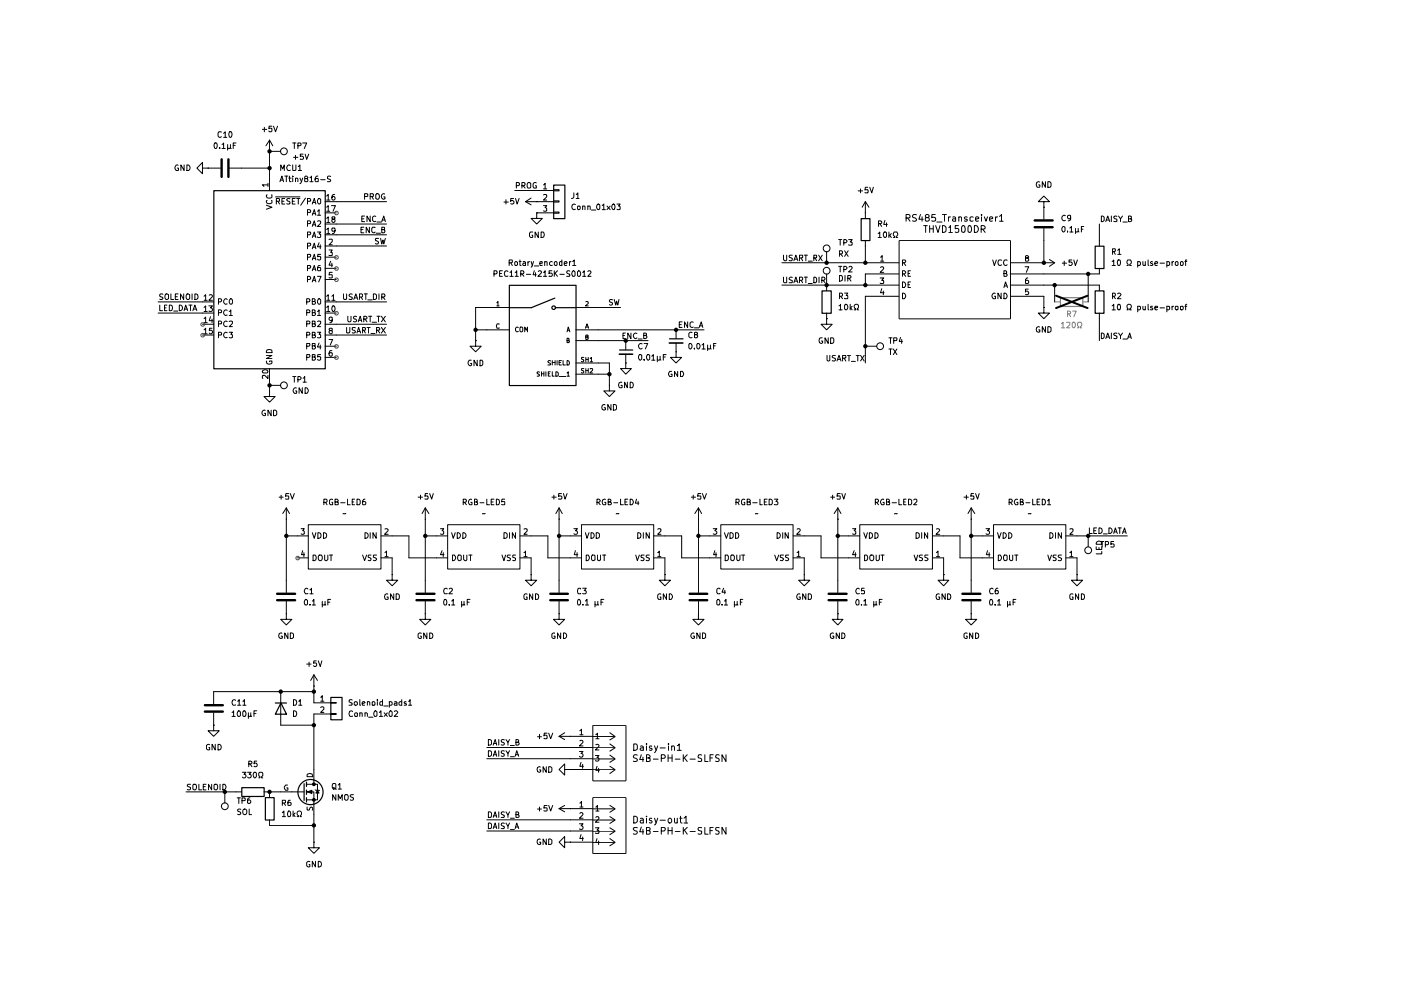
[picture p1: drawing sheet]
<svg xmlns="http://www.w3.org/2000/svg" width="297mm" height="210mm" viewBox="0 0 297 210" stroke-linecap="round" stroke-linejoin="round" font-family="sans-serif">
<g fill="none" stroke="#000" stroke-width=".21">
<path d="M37.8 35.1l-.1-.1a.66 .66 0 0 0-.6 .4 .66 .66 0 0 0 .2 .8l.5-.1v-.5h-.2M39 35v1.2l-.6-1.2v1.2M39.6 35a.66 .66 0 0 1 .7 .4 .66 .66 0 0 1-.3 .8h-.4zM42.9 35.6v-1.1l-1.2 1.1 1.2 1.2v-1.2h1.2M44.1 35.6h.1M44.1 35.6h2.6M45.5 30.4l.1-.1a.59 .59 0 0 1 .5 .4 .59 .59 0 0 1-.1 .6l-.2 .2-.3-.2zM46.6 31.3v.2M46.9 28l-.5-.1-.2 .3 .1 .8 .3 .1 .3-.1M47.1 30.6l.3-.3v1.2M47.1 31.5h.7M47.4 28.3l.4-.4v1.2"/>
<path d="M47.4 29.1h.7M48.3 30.6v1.2M48.6 28l.1-.1a.59 .59 0 0 1 .5 .4 .59 .59 0 0 1-.1 .7l-.2 .1-.3-.1zM48.6 35.6h8.5M48.9 31.3l.1 .2M48.9 30.6v.7l-.2 .2-.4-.2M49.4 30.8h.5M50 30.3h-.6v1.2M55.6 27.4h1M56 27v.9M56.8 39.2h-1.2l.4 .3M56.8 38.9v.6"/>
<path d="M57.1 32.1h.1M57.1 29.7v10.7M57.1 32.1h2.4M57.1 29.7l-.7 1.2M57.1 29.7l.7 1.2M57.7 26.8h-.6l-.1 .5h.7v.5l-.2 .1h-.4l-.1-.1M58 26.8l.4 1.1 .4-1.1M59.4 38.5l.4-1.2 .3 1.2M59.4 38.2h.6M59.5 36.2v-1.2l.4 .8 .4-.8v1.2M60.4 37.3h.6M60.7 37.3v1.2"/>
<path d="M61.2 37.8h.5M61.4 37.3v1.1l.1 .1h.2M61.6 35.1l-.3-.1a.67 .67 0 0 0-.5 .5 .67 .67 0 0 0 .2 .7l.6-.1M62.1 37.3v.2M62.1 35v1.2h.5l.1-.2v-1M62.1 37.8v.7M62.1 30.3h.6M62.2 33.4h1M62.4 30.3v1.2M62.7 37.8h.3l.2 .1v.6M62.7 32.9v.9M62.7 37.8v.7"/>
<path d="M63.2 30.9l.6-.1v-.3l-.1-.2h-.5v1.2M63.2 35.3l.4-.3v1.2M63.2 36.2h.7M63.6 37.8l.3 .7M64.2 37.8l-.4 1.1h-.2M64.2 30.3h.8l-.5 1.2M64.3 32.7h-.6v.5h.6v.4l-.1 .2-.5-.1M64.7 32.7l.3 1.1 .4-1.1M64.8 37.8h-.2v-.3l.4-.2 .3 .4-.7 .3 .1 .5h.4l.2-.1v-.3l-.3-.3M65.7 37.7l.3-.4v1.2M65.7 38.5h.7M67.4 37.3l-.4 .2-.2 .9 .2 .1 .5-.1-.1-.6h-.4l-.2 .2"/>
<path d="M68 38.1h.9M70.1 37.4l-.5-.1-.2 .2v.3l.7 .4-.2 .3h-.5M109.5 39.4l.6-.1v-.5l-.6-.1v1.2M110.7 39.4l.6-.1v-.5l-.6-.1v1.2M110.9 39.4l.4 .5M111.8 38.9l.3-.2 .4 .2v.8l-.1 .2h-.5l-.1-.4zM113.7 38.8l-.3-.1-.4 .3v.6l.2 .3h.5v-.5h-.2M115.2 39.2l.4-.3v1.1M184 39.7h-.5l-.1 .6 .6-.1v.7l-.6-.1M184.4 39.7l.4 1.2 .4-1.2M220.4 38.6l-.1-.1a.66 .66 0 0 0-.6 .5 .66 .66 0 0 0 .3 .7l.5-.1v-.4h-.3M221.7 38.5v1.2l-.7-1.2v1.2"/>
<path d="M222.2 38.5h.3l.3 .4v.6l-.1 .2h-.5zM56.5 43.5l1.2 .4-1.2 .5M56.6 42.5l-.1 .3 .3 .4h.6l.3-.2-.1-.5M56.6 41.3l-.1 .4 .3 .3h.6l.3-.2-.1-.5M58.4 41.7h5.2M58.6 42.7h.6l.1-.5-.7-.1v1.2M58.9 42.7l.4 .6M59.8 42.7h.4M60.4 42.1h-.6v1.2h.6M61.5 42.2l-.5-.1-.2 .2 .2 .4 .5 .1v.4h-.7M62 42.7h.4M62.6 42.1h-.6v1.2h.6"/>
<path d="M62.9 42.1h.7M63.2 42.1v1.2M64.8 42l-1 1.5M65.2 42.7h.6v-.5l-.6-.1v1.2M65.2 45h.6v-.5l-.6-.1v1.2M65.2 47.4h.6v-.5l-.6-.1v1.2M65.2 49.8l.6-.1v-.5h-.6v1.2M65.2 52.2l.6-.1v-.5h-.6v1.1M65.2 54.5l.6-.1v-.5h-.6v1.2M65.2 56.9l.6-.1v-.5h-.6v1.1M65.2 59.3l.6-.1v-.5l-.6-.1v1.2M66.2 43.3l.4-1.2 .4 1.2"/>
<path d="M66.2 45.6l.4-1.2 .4 1.2M66.2 48l.4-1.2 .4 1.2M66.2 50.4l.4-1.2 .4 1.2M66.2 52.7l.4-1.1 .4 1.1M66.2 55.1l.4-1.2 .4 1.2M66.2 57.4l.4-1.1 .4 1.1M66.2 59.8l.4-1.2 .4 1.2M66.3 42.9h.6M66.3 45.3h.6M66.3 47.7h.6M66.3 50h.6M66.3 52.4h.6"/>
<path d="M66.3 54.8h.6M66.3 57.1h.6M66.3 59.4h.6M67.3 44.8l.3-.4v1.2M67.3 46.9h.7v.4l-.7 .7h.7M67.3 49.2h.7l-.4 .4 .4 .1v.5l-.2 .2h-.3l-.2-.2M67.3 58.6h.8l-.5 1.2M67.3 45.6h.7M67.5 42.2l.2-.1 .3 .2v.7l-.4 .3a.7 .7 0 0 1-.1-1.1zM67.6 51.5l-.3 .8h.8M67.9 56.3h-.3l-.3 .4v.5l.2 .2h.4v-.7h-.4l-.2 .2M67.9 51.9v.8"/>
<path d="M68 53.9h-.6l-.1 .5h.7v.5l-.2 .2h-.3l-.2-.2M68.9 42.8h13.1M68.9 45.1h2.4M68.9 47.5h13.1M68.9 49.8h13.1M68.9 52.2h13.1M68.9 54.5h2.4M68.9 56.9h2.4M68.9 59.3h2.4M69.3 41.6l.3-.4v1.2M69.3 43.9l.3-.3v1.2M69.3 46.3l.3-.3v1.2"/>
<path d="M69.3 48.7l.3-.4v1.2M69.3 42.4h.6M69.3 44.8h.6M69.3 47.2h.6M69.3 49.5h.6M69.8 50.8h.6v.4l-.6 .7h.6M69.8 53h.6l-.3 .5 .3 .1v.5h-.6M70.1 55.4l-.3 .8h.7M70.3 43.6h.8l-.5 1.2M70.4 55.8v.8M70.4 57.7h-.6v.6h.6v.5h-.6M70.6 46.5l-.2-.3v-.2h.6v.4l-.6 .1v.2v.2l.2 .3 .4-.3v-.4h-.2"/>
<path d="M71 41.2l-.5 .1-.1 .9a.35 .35 0 0 0 .3 .2 .35 .35 0 0 0 .3-.2v-.3l-.2-.2-.4 .2M71 48.9v.1h-.6v-.1v-.6l.6 .1a.85 .85 0 0 1-.3 1.1h-.3M76.5 48.7h.5M76.7 46.4h.4M77.1 48.2h-.6v1.2h.6M77.3 45.8h-.6v1.2h.6M77.3 41.7h.6l.1-.6h-.7v1.1M78.3 48.2v1.2l-.7-1.2v1.2M78.5 45.8v1.2l-.7-1.2v1.2M78.5 41.7h.6l.1-.6h-.7v1.1M78.8 41.7l.4 .5M79.5 48.3l-.5-.1-.2 .2 .1 .8 .3 .2 .3-.2"/>
<path d="M79.7 45.9a.45 .45 0 0 0-.7 .2v.6a.45 .45 0 0 0 .7 .2M79.7 41.2l.5-.1a.65 .65 0 0 1 .3 .6 .65 .65 0 0 1-.6 .5l-.2-.1zM79.8 49.4h.9M79.9 47.1h1M80.3 50.5h-.6l-.1 .2 .1 .4 .5 .1v.4h-.6M80.7 50.5l.2 1.2 .3-.8 .2 .8 .3-1.2M80.9 48.7h.5l.1-.4-.6-.1v1.2l.6-.1 .1-.4-.2-.2M80.9 47l.5-1.2 .3 1.2M81 46.7h.6M81.5 41.1a.54 .54 0 0 0-.6 .6 .54 .54 0 0 0 .7 .5v-.5h-.2M104.7 58.1l.6-.1v-.5l-.6-.1v1.2M105.9 58h.4"/>
<path d="M106.5 57.4h-.6v1.2h.6M106.8 42.8h1M107.3 42.3v1M107.7 57.6l-.3-.2a.67 .67 0 0 0-.5 .5 .67 .67 0 0 0 .3 .7l.5-.1M107.9 55.7l.7-.1v-.4l-.7-.1v1.2M108.1 57.7l.4-.3v1.2M108.1 58.6h.7M108.3 55.7l.3 .6M108.9 42.1h-.6v.6l.4-.2 .3 .3-.1 .4h-.6M109.1 55.6l.2-.1h.3v.7l-.3 .1-.2-.2zM109.1 40.4h8.2M109.2 57.7h.2l.2-.3v1.2"/>
<path d="M109.2 58.6h.7M109.3 42.1l.3 1.2 .5-1.2M110.1 55.5h.4M110.2 55.1v1.1l.3 .1M110.4 58.1l.6-.1v-.5l-.6-.1v1.2M110.7 58.1l.4 .5M110.9 55.5h.4l.1 .1v.7M111.4 55.8h-.4l-.2 .2 .2 .3 .4-.1M111.4 42.8l1.2 .6M111.4 42.8h5.9M111.6 58.2h.9M111.9 55.5v.8"/>
<path d="M112.3 55.5l-.4 .2M112.6 42l-1.2 .8M112.6 55.5l.3 .8M112.9 49.2h-.5l-.1 .2v.6l.1 .3h.5v-.4h-.1M113.1 55.5l-.3 1.1h-.2M113.3 57.4l-.3 .9h.7M113.3 56.4h.9M113.5 57.8v.8M113.8 45.1v1.2h1.2l-1.2 1.2-1.2-1.2h1.2M113.8 45.1h.1M113.8 42.8h.1M113.8 45.1h3.5"/>
<path d="M114.1 57.6l.5-.2 .2 .3-.8 .9h.8M114.1 49.2v1.2l-.6-1.2v1.2M114.5 55.9l.5-.1v-.3h-.5v.7h.5M114.7 49.2h.4a.66 .66 0 0 1 .3 .7 .66 .66 0 0 1-.7 .5zM115.2 41.3h.7v.4l-.7 .7h.7M115.2 43.6h.7l-.3 .4 .3 .2v.5h-.7M115.2 57.7h.2l.2-.3v1.2M115.2 40h.7M115.2 58.6h.7M115.5 55.6l.2-.1h.3v.8M115.5 55.5v.8M117 57.4h-.6v.6l.5-.1 .2 .2v.3l-.2 .2-.5-.1"/>
<path d="M117.1 55.5h-.3l-.3 .2v.3l.3 .3 .3-.1M117.3 40.2h1.2v.3h-1.2zM117.3 42.6h1.2v.2h-1.2zM117.3 45h1.2v.2h-1.2zM117.5 57.4v1.2M117.6 55.5h.3l.2 .1v.5l-.2 .2-.4-.3zM117.7 57.9l.5 .7M118.2 57.4l-.7 .7M118.7 58.2h.9M119.1 55.5h-.3l-.2 .1v.5l.2 .2 .3-.1M119.1 55.1v1.2M119.6 55.9l.6-.1-.1-.3-.5 .1v.5l.2 .2 .3-.1"/>
<path d="M120.7 55.5v.8M120.8 57.5h-.6v.4l.5 .2 .1 .3-.1 .2h-.6M121.1 55.5l-.4 .2M121.4 57.5l.3-.1 .2 .3v.7l-.1 .2h-.4l-.2-.4zM121.4 55.5l.4-.4v1.2M121.4 56.3h.7M121.7 40.9v.8l-.2 .3-.3 .1M122 43.3h-.2a.6 .6 0 0 0-.6 .6 .6 .6 0 0 0 .6 .5h.2M122.2 41.2l.3-.3v1.2M122.2 42.1h.6M122.5 43.7h.4l.1 .2v.3l-.2 .2-.4-.2zM122.7 57.4a.71 .71 0 0 1 .2 1.2h-.3l-.2-.2v-.7z"/>
<path d="M123.5 57.7l.4-.3v1.2M123.5 43.8l.5-.1v.7M123.5 43.7v.7M123.5 58.6h.7M124.6 57.6l.5-.2 .2 .3-.7 .9h.7M124.6 43.8l.5-.1v.7M124.6 43.7v.7M125.4 44.5h.9M126.7 43.3h.2l.3 .2v.7l-.4 .2a.7 .7 0 0 1-.1-1.1zM127.7 43.6l.3-.3v1.1M127.7 44.4h.7M128.7 43.7l.7 .7"/>
<path d="M129.4 43.7l-.7 .7M129.9 43.3h.1a.71 .71 0 0 1 .1 1.1h-.1a.7 .7 0 0 1-.1-1.1zM130.8 43.3h.7l-.4 .4 .4 .2v.5h-.7M165.8 55.7h24.8M166.1 58.8v1l.2 .1h.5v-1.1M166.1 54.1v.9l.3 .3 .4-.2v-1M168 58.8h-.4l-.3 .2 .1 .3 .6 .2v.4h-.7M168 54.1h-.5l-.2 .2 .2 .3 .5 .2v.3l-.2 .2-.5-.1M168.3 59.9l.4-1.1 .5 1.1M168.3 55.3l.4-1.2 .5 1.2M168.5 59.6h.5M168.5 54.9h.5"/>
<path d="M169.5 59.4h.5l.2-.1v-.4l-.2-.1h-.5v1.1M169.5 54.7l.7-.1v-.4l-.7-.1v1.2M169.8 59.4l.4 .5M169.8 54.7l.4 .6M170.5 58.8h.7M170.5 54.1h.7M170.9 54.1v1.2M170.9 58.8v1.1M171.4 55.4h.8M172.6 58.8h.4l.1 .3v.6l-.1 .2h-.4zM172.6 54.7l.5-.1v-.5h-.5v1.2M172.8 54.7l.3 .6"/>
<path d="M173.6 54.1l.7 1.2M173.7 58.8v1.1M174.2 59.4h.6v-.6h-.6v1.1M174.3 54.1l-.7 1.2M174.5 59.4l.4 .5M175.3 53.3v2.4M175.3 58.1v3.5M177.8 56.5h.7M177.8 50.8h.7M178 58.4h.4a.66 .66 0 0 1 .2 .8 .66 .66 0 0 1-.6 .4zM178 53.8h.6v-.5l-.6-.1v1.2M178.1 50.8v1.2"/>
<path d="M178.1 56.5v1.2M178.2 53.8l.4 .6M178.9 57.1h.4l.3-.4-.3-.2h-.4v1.2M178.9 51.5h.4l.3-.4-.3-.3h-.4v1.2M179.1 53.2l.7 1.2M179.2 58.4v1.2M179.7 59l.6-.1 .1-.3-.1-.2h-.6v1.2M179.8 53.2l-.7 1.2M179.9 50.8h.8l-.4 .5h.3l.1 .2-.1 .5-.7-.1M180 56.6l.4-.1 .3 .3-.8 .9h.8M180 59l.4 .6M181.9 40.5h1"/>
<path d="M182.5 40v.9M183.5 45.1h.1M183.5 42.8v3.5M183.5 51v4.7M183.5 42.8l-.7 1.1M183.5 42.8l.7 1.1M186.2 49.5l.3-.3v1.2M186.2 50.4h.7M186.3 47.4h.5l.1-.2v-.3l-.6-.1v1.2M186.5 47.4l.4 .6M186.6 58.9h.8l-.5 .5h.4l.1 .2-.1 .5-.7-.1M186.7 54.5l.3-.3v1.2"/>
<path d="M186.7 56.7l.4-.1 .3 .3-.8 .8h.8M186.7 55.4h.7M187.5 49.2h.3l.2 .2v.7l-.3 .3a.71 .71 0 0 1-.2-1.2zM187.6 46.7l-.2 .9h.7M188 47.2v.8M188.5 49.2v1.2M188.6 49.9l.4 .5M189 49.5l-.5 .5M189.4 50.4h.3l-.3-.6 .2-.6h.6l.1 .6-.3 .3v.3h.3M190.6 58.1h-7.1v2.4M190.6 51h23.6v16.6h-23.6zM191.3 55.7l.6-.1 .1-.3-.1-.2h-.6v1.2"/>
<path d="M191.3 58.1h.5l.2-.3-.2-.4h-.5v1.2M191.3 59.8a.66 .66 0 0 1 .7 .4 .66 .66 0 0 1-.2 .8h-.5zM191.6 55.7l.4 .6M191.6 58.1l.4 .5M192.1 46.2l.8-.1a.45 .45 0 0 0-.2-.6h-.6v1.4M192.4 46.2l.6 .7M192.5 58h.4M193 57.4h-.5v1.2h.5M193 59.8h-.5v1.2h.5M194.3 45.6l-.6-.1-.2 .3 .1 .3 .5 .1 .2 .3-.1 .3h-.7M195.2 45.5l-.4 1h.9M195.5 46v.9"/>
<path d="M195.8 47.8h.8M196.3 47.8v1.5M196.4 46.1l-.2-.3 .1-.2 .1-.1 .4 .1 .2 .2-.1 .2-.6 .2a.44 .44 0 0 0 .1 .7 .44 .44 0 0 0 .6-.2l-.1-.5-.2-.1M197.1 47.8v1.5M197.1 48.5h.8M197.9 47.8v1.5M198.3 45.5h-.7l-.1 .6h.8v.7h-.8M198.4 47.8l.5 1.5 .4-1.5M198.6 47.1h1.1M199.8 47.8h.4l.4 .4v.7l-.4 .4h-.4zM199.8 45.5h.9M200.2 45.5v1.4"/>
<path d="M201.1 46v.9M201.2 48.3l.3-.5v1.5M201.2 49.3h.7M201.5 46l-.4 .2M202 46.1l.4-.1 .2 .1v.8M202.6 46.3l-.7 .3 .2 .3 .5-.1M203.2 47.8h-.7v.7l.5-.1 .3 .3-.1 .5h-.7M203.3 46.1l.2-.1 .4 .1v.8M203.3 46v.9M204 48l.2-.2a.9 .9 0 0 1 .3 1.4l-.3 .1-.3-.3zM205.1 46.1l-.4-.1-.2 .1 .1 .3 .5 .1v.3h-.6M205.5 47.8a.76 .76 0 0 1 .5 .8 .76 .76 0 0 1-.5 .7l-.3-.3v-.8z"/>
<path d="M206.3 46.1l-.4-.1-.2 .1v.7h.6M206.6 47.8a.73 .73 0 0 1 .8 .8 .73 .73 0 0 1-.8 .7zM206.8 46.5l.7-.2-.2-.3h-.3l-.2 .1v.6l.2 .2 .4-.1M208 48.6l.8-.1v-.5l-.3-.2h-.5v1.5M208.1 45.5v.1M208.1 46v.9M208.4 48.6l.5 .7M208.7 46l.3 .9 .4-.9M209.8 46.5l.7-.2-.2-.3h-.3l-.2 .1v.6l.2 .2 .4-.1M210.5 55.1l.3 1.2 .4-1.2M211.1 46v.9M211.5 46l-.4 .2"/>
<path d="M211.9 45.9l.4-.4v1.4M211.9 46.9h.8M212.3 55.2l-.5-.1a.67 .67 0 0 0-.2 .7 .67 .67 0 0 0 .5 .5l.2-.2M212.9 58l.5-.1v-.4l-.5-.1v1.2h.5l.1-.3-.3-.3M213.5 55.2l-.5-.1a.67 .67 0 0 0-.2 .7 .67 .67 0 0 0 .5 .5l.2-.2M214.2 55.7h9.4M217.3 56.6h.8l-.5 1.1M217.6 54.7l-.2-.1 .2-.4h.2l.3 .2-.2 .3h-.3l-.2 .2 .1 .5h.4l.2-.2v-.3l-.3-.2M217.9 58.9l-.3 .1-.2 .3v.7l.5 .1 .2-.2v-.3l-.2-.2h-.4l-.1 .2M221.3 42.8h1.2l-1.2-1.2-1.2 1.2h1.2v1.1M221.3 43.9h.1M221.3 55.7h.1"/>
<path d="M221.3 43.9v2.6M221.3 48.4v7.3M222.5 55l1.1 .7M223.6 55.7l-1.1 .8M225.2 55.8h.9M225.3 48.1l.3-.1 .2 .3v.6l-.2 .3-.3-.1-.2-.3zM225.6 55.4v.9M225.9 45.7a.55 .55 0 0 0-.8 .5 .55 .55 0 0 0 .8 .5M226.3 49v.2M226.8 48.3l.4-.3v1.2M226.8 49.2h.7M227 46.1l-.2 .3h-.2l-.3-.3 .1-.4h.6v.9l-.5 .2"/>
<path d="M227.2 55.1h-.5v.5h.5l.1 .4-.2 .3-.4-.2M227.7 55.1l.3 1.2 .4-1.2M228 48.4v1.1M228.6 48.4v.6l-.2 .2-.4-.2M228.6 49l.2 .2M229.3 48.6h.3M229.8 48h-.5v1.2M230.7 58.1v5.9M233.1 47.5v4.7M233.1 56.9v1.2h-18.9M233.5 45.8l.6 .3v.6l-.3 .3h-.3zM234.4 47l.5-1.2 .4 1.2"/>
<path d="M234.6 46.7h.5M235.6 45.8v1.2M235.8 55.5l.3-.4v1.2M235.8 56.3h.7M235.9 53.3h.6l-.1-.6h-.5v1.2M236.1 53.3l.4 .6M236.8 45.9l-.4-.1-.3 .3 .3 .3 .4 .2v.3h-.7M237 55.2l.1-.1a.59 .59 0 0 1 .5 .4 .59 .59 0 0 1-.1 .6l-.2 .2-.3-.2zM237 53.1l.3-.4v1.2M237 53.9h.7M237.2 45.8l.4 .6 .4-.6M237.6 46.4v.6"/>
<path d="M238.1 47.1h.9M238.9 56.3h.3l-.3-.6 .2-.6h.6l.2 .6-.4 .3v.3h.4M239.3 46.4h.4l.2-.2v-.3l-.2-.1h-.4v1.2l.6-.1v-.3l-.2-.2M241.2 55.5h.4l.2 .2-.1 .5h-.5M241.2 55.5v1.1M242.3 55.5v.6l.2 .2 .3-.2M242.8 55.5v.8M243.4 55.1v1.1l.2 .1M244.3 55.5h-.2l-.2 .2 .5 .4-.1 .2-.4-.1M244.9 55.9l.5-.1-.1-.3-.4 .1v.5l.1 .2 .4-.1M246 55.8h.9M247.4 55.5h.3l.3 .2-.1 .5h-.5"/>
<path d="M247.4 55.5v1.1M248.5 55.5v.8M248.8 55.5l-.3 .2M249.3 55.5h.3l.2 .1v.5l-.2 .2-.4-.3zM250.3 55.6l.1-.1h.4v.7l-.4 .1-.1-.2zM251.2 55.5h.4M251.6 55.1h-.2v1.2M33.5 64h11.8M33.5 66.4h11.8M33.9 64.7v1.2h.6M34.5 62.4l-.5-.1-.1 .2v.3l.6 .4-.2 .3-.4-.1M34.9 65.3h.3"/>
<path d="M35.2 62.3l.5 .2v.8l-.5 .2a.78 .78 0 0 1 0-1.2zM35.4 64.7h-.5v1.2h.5M35.9 64.7a.6 .6 0 0 1 .7 .6 .6 .6 0 0 1-.7 .6zM36.2 62.3v1.2h.6M36.8 66h.9M37.2 62.9h.4M37.8 62.3h-.6v1.2h.6M38 64.7a.6 .6 0 0 1 .7 .6 .6 .6 0 0 1-.7 .6zM38.9 62.3v1.2l-.6-1.2v1.2M39 65.9l.4-1.2 .4 1.2M39.1 65.5h.6M39.7 62.3l.5 .2v.8l-.5 .2a.78 .78 0 0 1 0-1.2z"/>
<path d="M40 64.7h.7M40.4 64.7v1.2M40.7 62.3v1.2M40.9 65.9l.4-1.2 .4 1.2M41.1 65.5h.5M41.3 62.3l.6 .2 .1 .3-.1 .5-.3 .2h-.3zM42.9 68.7h2.4M42.9 71h2.4M43.3 62.8l.3-.3v1.2M43.3 65.2l.3-.3v1.1M43.3 67.6l.3-.4v1.2M43.3 69.9l.3-.3v1.2"/>
<path d="M43.3 63.7h.6M43.3 66h.6M43.3 68.4h.6M43.3 70.8h.6M44.3 64.9h.7l-.4 .4 .4 .1v.6h-.7M44.4 62.6l.4-.1 .2 .3-.7 .9h.7M44.6 67.1l-.2 .9h.7M45 69.6h-.6v.5h.6v.6l-.5 .1-.1-.2M45 67.6v.8M46.3 64l.6-.1v-.5l-.6-.1v1.2M46.3 66.3h.6v-.5l-.6-.1v1.2M46.3 68.7h.6v-.5l-.6-.1v1.2"/>
<path d="M46.3 71h.6v-.5l-.6-.1v1.2M48.2 63.5l-.4-.2-.4 .5 .3 .6h.5M48.2 65.8a.55 .55 0 0 0-.8 .5 .55 .55 0 0 0 .8 .5M48.2 68.2a.55 .55 0 0 0-.8 .5 .55 .55 0 0 0 .8 .5M48.2 70.5a.55 .55 0 0 0-.8 .5 .55 .55 0 0 0 .8 .5M48.6 66l.3-.3v1.2M48.6 68.2h.7v.4l-.7 .7h.7M48.6 70.4h.7l-.4 .5 .4 .1v.5h-.7M48.6 66.9h.7M48.8 63.4l.2-.1 .3 .3v.7l-.4 .2a.74 .74 0 0 1-.1-1.1zM55.7 78.6a.66 .66 0 0 1 1.1 .2l-.2 .3h-.7l-.3-.3zM56.5 75.4h1.2l-1.2 .6h1.2"/>
<path d="M56.6 76.5l-.1 .2a.67 .67 0 0 0 .5 .5 .67 .67 0 0 0 .7-.2v-.5h-.6v.2M56.6 74.2h.9l.2 .1v.5h-1.2zM56.8 79.6v.7l-.7-.7h-.4v.7M57.1 78.1v4.8M62.1 79.8h.6M62.4 79.8v1.2M65 64l.6-.1v-.5l-.6-.1v1.2M65 66.3h.6v-.5l-.6-.1v1.2M65 68.7h.6v-.5l-.6-.1v1.2M65 71h.6v-.5l-.6-.1v1.2M65 73.4l.6-.1v-.5h-.6v1.2M65 75.8l.6-.1v-.5h-.6v1.2"/>
<path d="M66.2 63.9l.6-.1v-.3l-.2-.2h-.4v1.2l.6-.1 .1-.3-.3-.2M66.2 66.3h.4l.2-.2v-.3l-.2-.1h-.4v1.2l.6-.1 .1-.3-.3-.2M66.2 68.7h.4l.2-.2v-.3l-.2-.1h-.4v1.2l.6-.1 .1-.4-.3-.1M66.2 71h.4l.2-.1v-.4l-.2-.1h-.4v1.2l.6-.1 .1-.3-.3-.2M66.2 73.3h.5l.1-.4-.6-.1v1.2l.6-.1 .1-.3-.3-.3M66.2 75.7h.5l.1-.4-.6-.1v1.2l.6-.1 .1-.4-.3-.2M67.3 66l.3-.3v1.2M67.3 68.2h.7v.4l-.7 .7h.7M67.3 70.4h.7l-.4 .5 .4 .1v.5h-.7M67.3 66.9h.7M67.5 63.4l.2-.1 .3 .3v.7l-.4 .2a.74 .74 0 0 1-.1-1.1zM67.6 72.7l-.3 .9h.8"/>
<path d="M67.9 73.2v.8M68 75.2h-.6l-.1 .5h.7v.5l-.2 .2h-.3l-.2-.2M68.9 73.4h2.4M68.9 64h13.1M68.9 66.4h2.4M68.9 68.7h13.1M68.9 71h13.1M68.9 75.8h2.4M69.3 62.8l.3-.3v1.2M69.3 65.2l.3-.3v1.1M69.3 63.7h.6M69.3 66h.6"/>
<path d="M69.8 72h.7l-.5 1.2M70 70.1l-.2-.3 .1-.2h.5v.3l-.6 .4v.2l.2 .3 .4-.2v-.4l-.1-.1M70.4 62.8l.3-.3v1.2M70.4 74.3l-.5 .1a.82 .82 0 0 0 .1 1.1l.4-.1v-.6h-.4l-.2 .2M70.4 63.7h.6M70.4 64.9h.4a.78 .78 0 0 1 0 1.1h-.4zM70.4 67.7l-.1 .3h-.3l-.2-.3v-.4h.6v.9l-.5 .2M72.8 62.3v.9l.3 .3 .4-.1v-1.1M73.5 69.4v1.1l.2 .1h.2l.3-.2v-1M73.7 67.1v.9a.35 .35 0 0 0 .4 .3 .35 .35 0 0 0 .3-.3v-.9M74.7 62.4l-.4-.1-.3 .3 .1 .2 .6 .3v.3h-.7M75 63.5l.4-1.2 .5 1.2"/>
<path d="M75.2 63.2h.5M75.4 69.5h-.7v.3l.7 .5-.3 .3-.4-.1M75.6 67.1h-.4l-.3 .2 .1 .3 .5 .1v.5h-.6M75.7 70.6l.3-1.2 .5 1.2M75.8 70.3h.6M75.9 68.2l.5-1.1 .3 1.1M76 67.9h.6M76.2 63h.5l.2-.2v-.3l-.2-.2h-.5v1.2M76.5 63l.4 .5M76.9 70h.5l.1-.5-.6-.1v1.2M77.1 67.6h.5l.2-.1-.1-.4h-.6v1.1M77.1 70l.4 .6"/>
<path d="M77.2 62.3h.7M77.4 67.6l.4 .6M77.6 62.3v1.2M77.8 69.4h.7M78 63.6h.9M78.1 69.4v1.2M78.1 67.1h.7M78.5 67.1v1.1M78.7 70.7h.8M78.9 68.3h.9M79.2 62.3l.5 .1 .1 .3v.5l-.3 .3h-.3zM79.8 70h.5l.2-.2-.1-.3-.6-.1v1.2"/>
<path d="M79.9 67.1h.7M80.1 70l.4 .6M80.3 67.1v1.1M80.3 62.3v1.2M80.9 69.4l.8 1.2M80.9 67.1l.8 1.1M80.9 63l.6-.1v-.5l-.6-.1v1.2M81.2 63l.4 .5M81.7 69.4l-.8 1.2M81.7 67.1l-.8 1.1M99.9 76.4h-.4a.67 .67 0 0 0-.3 .6 .67 .67 0 0 0 .5 .6l.3-.2v-.4h-.3M100.8 72.2v1.2h1.2l-1.2 1.2-1.1-1.2h1.1"/>
<path d="M100.8 72.2h.1M100.8 69.9h7.1M101.2 76.4v1.2l-.7-1.2v1.2M101.8 76.4h.4l.2 .2v.6l-.4 .4h-.2zM105.3 64.2l.3-.3v1M105.3 64.9h.5M105.8 68.7h-.4l-.2 .4 .2 .5 .4-.1M107.9 65.2h-7.1v7M109.9 69.4l-.3-.1-.3 .3v.5l.3 .3 .3-.1M110.2 69.5l.2-.2 .4 .2v.7l-.1 .2-.5-.2zM111.3 70.4v-1.1l.3 .7 .2-.7v1.1M114.4 78.9h-.5l.1 .3a.34 .34 0 0 1 .3 .2 .34 .34 0 0 1 0 .4h-.4"/>
<path d="M114.8 78.8v1M114.8 79.2h.5M115.3 78.8v1M115.7 78.8v1M116.2 79.2h.3M116.7 78.8h-.5v1h.5M116.8 76.5h-.5l-.1 .1v.3l.6 .2-.1 .3h-.5M117.1 78.8v1h.4M117.1 76.5v.9M117.1 76.9h.6M117.7 76.5v.9M117.9 78.8h.2l.3 .3v.5l-.2 .2h-.3z"/>
<path d="M118.1 76.5v.9M118.5 76.9h.4M118.5 79.8h1.5M119 76.5h-.5v.9h.5M119.4 76.5v.9h.5M120.2 70.4l.3-1.1 .3 1.1M120.2 72.2l.4-.1v-.3l-.1-.1h-.3v.9h.4l.1-.2-.2-.2M120.2 76.5a.54 .54 0 0 1 .5 .3 .54 .54 0 0 1-.1 .6h-.4zM120.2 79.1l.3-.3v1M120.2 79.8h.5M120.3 70h.4M122.1 65.2h9.5"/>
<path d="M122.1 69.9h27.2M122.1 72.2h15.3M122.1 77h7.1v4.7M122.1 79.3h7.1M123.8 75.8l-.5 .1v.2l.3 .1 .2 .3-.2 .2-.3-.1M123.8 78.1l-.5 .1v.3l.3 .1 .2 .2-.2 .3-.3-.1M124.1 69.6l.4-.9 .3 .9M124.2 64h.5v.3l-.6 .6h.6M124.2 71.5h.4v-.5h-.4v1l.5-.1v-.4h-.2M124.2 69.3h.5M124.2 75.8v.9M124.2 78.1v1"/>
<path d="M124.2 76.2h.5M124.2 78.6h.5M124.7 75.8v.9M124.7 78.1v1M125.1 76l.3-.2v.9M125.1 78.2l.5-.1v.4l-.5 .6h.5M125.1 76.7h.5M129.9 63.6h-.6v.4l.5 .2 .1 .2-.3 .3-.4-.1M130.2 63.5l.4 1.2 .1-.9 .3 .9 .2-1.2M132.1 71.1h.3M132.6 70.6h-.5v1.2h.5M132.7 77v1.1h1.2l-1.2 1.2-1.1-1.2h1.1"/>
<path d="M132.7 77h.1M132.7 72.2v2M132.7 75.1v1.9M133.8 70.6v1.2l-.7-1.2v1.2M135 70.7h-.5l-.2 .4 .2 .6 .3 .1 .2-.2M135.3 71.9h.8M135.6 75.2h.3l.2 .2v.7l-.3 .3a.71 .71 0 0 1-.2-1.2zM136.1 72.9h-.5l-.2 .4 .2 .6 .3 .1 .2-.2M136.5 71.1h.5l.1-.3-.6-.2v1.2h.4l.3-.4-.4-.3M136.6 76.2v.2M136.6 72.8h.7l-.5 1.2M137.2 75.2h.4l.2 .2v.7l-.3 .3a.71 .71 0 0 1-.3-1.2z"/>
<path d="M138.2 75.5l.3-.3v1.2M138.2 76.4h.7M139.4 75.5v1.2M140 75.5v.7l-.2 .2-.4-.2M140 76.2l.1 .2M140.6 75.7h.5M141.2 75.2h-.6v1.2M142.4 78.7h-.4l-.2 .3-.1 .3 .3 .5h.5v-.5h-.3M143.3 74.6v1.2h1.2l-1.2 1.2-1.1-1.2h1.1M143.3 74.6h.1M143.3 69.9v1.9M143.3 72.7v1.9"/>
<path d="M143.7 78.7v1.1l-.7-1.1v1.1M144 68.8h.4M144.3 78.7h.4l.2 .3v.3l-.2 .5h-.4zM144.6 68.2h-.6v1.2h.6M145.8 68.2v1.2l-.7-1.2v1.2M146.1 72.9l.2-.1a.62 .62 0 0 1 .4 .6 .62 .62 0 0 1-.4 .6l-.3-.3zM146.7 70.5a.45 .45 0 0 0-.7 .2v.7a.45 .45 0 0 0 .7 .1M147 68.3a.45 .45 0 0 0-.7 .2v.7a.45 .45 0 0 0 .7 .1M147.2 73.8v.2M147.2 69.5h1M147.4 71l-.2-.1v-.4h.6v.4l-.6 .1v.5l.2 .1h.3l.2-.2-.2-.4M147.8 72.9l.2-.1a.62 .62 0 0 1 .4 .6 .62 .62 0 0 1-.4 .6l-.3-.3z"/>
<path d="M148.3 69.4l.4-1.2 .3 1.2M148.3 69.1h.6M148.8 73.2l.4-.4v1.2M148.8 74h.7M150 73.2v1.1M150.6 73.8l.2 .2M150.6 73.2v.6l-.1 .2-.5-.2M151.3 73.3h.3M151.8 72.8h-.5v1.2M165.8 60.5h24.8M171.4 60.1h.8M174.3 71.6h-.4a.67 .67 0 0 0-.2 .7 .67 .67 0 0 0 .5 .5l.2-.2v-.3h-.2"/>
<path d="M175.3 67.6v1.1h1.1l-1.1 1.2-1.2-1.2h1.2M175.3 67.6h.1M175.3 66.4v1.2M175.3 75.4v1l.2 .1 .4-.1v-1M175.6 71.6v1.2l-.7-1.2v1.2M176.1 71.6h.5l.2 .3v.6l-.4 .3h-.3zM177.1 75.4h-.5l-.2 .1 .2 .4 .5 .1v.4l-.1 .1h-.6M177.5 76.5l.4-1.1 .4 1.1M177.6 76.2h.5M177.9 64.9l.3-.4v1.2M177.9 65.7h.7M178 62.8l.6-.1v-.5l-.6-.1v1.2"/>
<path d="M178.2 62.8l.4 .5M178.6 75.9h.7v-.5h-.7v1.1M179 75.9l.3 .6M179.1 62.1h.6l-.3 .6h.3v.5h-.6M179.2 64.6l.2-.1a.64 .64 0 0 1 .4 .6 .64 .64 0 0 1-.5 .6l-.2-.3zM179.7 75.4h.6M180 75.4v1.1M180.3 64.5v1.2M180.3 65.3l.4 .4M180.5 76.6h.9M180.7 64.9l-.4 .5M181.1 65.7h.3v-.3h-.1l-.2-.3a.48 .48 0 0 1 .5-.6 .48 .48 0 0 1 .4 .6l-.2 .3v.3h.2"/>
<path d="M181.5 75.4h.7M181.9 75.4v1.1M182.5 75.4l.7 1.1M183.2 75.4l-.7 1.1M183.5 73.4h2.3M186.9 61.2l-.2 .9h.8M187.3 61.7v.8M188.5 74h.6M188.5 71.6h.6M188.8 71.6v1.2M188.8 74v1.2M189.4 74l.8 1.2"/>
<path d="M189.5 72.2l.7-.1v-.4l-.7-.1v1.2M190.2 74l-.8 1.2M190.6 62.8h-7.1v14.2M190.9 71.5l-.2 .9h.6M191.2 72v.8M191.3 62.1a.66 .66 0 0 1 .7 .5 .66 .66 0 0 1-.2 .7h-.5zM192.5 60.4h.4M211 62.2l-.1-.1a.66 .66 0 0 0-.6 .5 .66 .66 0 0 0 .3 .7l.5-.1v-.4h-.3M212.3 62.1v1.2l-.7-1.2v1.2M212.9 61l.3-1.2 .4 1.2M212.9 62.1a.66 .66 0 0 1 .6 .5 .66 .66 0 0 1-.2 .7h-.4zM212.9 60.6h.6"/>
<path d="M214.2 60.5h18.9v1.1M214.2 62.8h7.1v2.4M218 61.3h-.6v.6l.4-.2 .3 .3-.1 .4h-.6M220.4 69.3h-.3a.61 .61 0 0 0-.4 .6 .61 .61 0 0 0 .5 .5h.3v-.5h-.3M221.3 65.2v1.2h1.2l-1.2 1.2-1.2-1.2h1.2M221.3 65.2h.1M221.7 69.3v1.1l-.7-1.1v1.1M222.2 69.3h.3l.3 .2v.7l-.3 .2h-.3zM223.6 60.5v3.5M233.1 66.4v5.8M233.5 70.6l.6 .3v.6l-.3 .3h-.3zM234.4 71.8l.5-1.2 .4 1.2"/>
<path d="M234.6 71.5h.5M235.6 70.6v1.2M235.8 64.9l.3-.4v1.2M235.8 65.7h.7M235.9 62.8h.4l.2-.1v-.4l-.2-.2h-.4v1.2M236.1 62.8l.4 .5M236.8 70.7l-.4-.1-.3 .2 .2 .3 .5 .2v.3l-.2 .2-.5-.1M237 64.6l.3-.1a.78 .78 0 0 1 0 1.2l-.3-.1zM237 62.3l.4-.2 .3 .4-.8 .8h.8M237.2 70.6l.4 .6 .4-.6M237.6 71.2v.6M238.1 71.9h.9"/>
<path d="M238.9 65.7h.3l-.3-.6a.48 .48 0 0 1 .5-.6 .48 .48 0 0 1 .5 .6l-.2 .3h-.2v.3h.4M239.1 71.8l.4-1.2 .4 1.2M239.2 71.5h.6M241.2 65.6a.36 .36 0 0 0 .6-.2l-.1-.5h-.5v1.2M242.3 64.9v.6l.2 .2 .3-.1M242.8 64.9v.8M243.4 64.5v1.1l.2 .1M244.3 64.9h-.3l-.1 .2 .5 .4-.1 .2-.4-.1M244.9 65.3l.5-.1v-.3h-.5v.2v.4l.1 .2 .4-.1M246 65.3h.9M247.4 65.6a.36 .36 0 0 0 .6-.2l-.1-.5h-.5v1.2M248.5 64.9v.8"/>
<path d="M248.8 64.9h-.2l-.1 .2M249.3 64.9l.5 .1v.6h-.5zM250.3 65l.5-.1v.7h-.5zM251.2 64.9h.4M251.6 64.5l-.2 .1v1.1M56.2 87a.54 .54 0 0 0-.7 .6 .54 .54 0 0 0 .8 .5v-.5h-.3M57.1 82.9v1.2h1.2l-1.2 1.2-1.1-1.2h1.1M57.1 82.9h.1M57.1 81.7h2.4M57.5 87v1.1l-.7-1.1v1.1M58 87h.3l.4 .2v.7l-.4 .2h-.3zM62.8 82.3l-.1-.1a.66 .66 0 0 0-.5 .5 .66 .66 0 0 0 .2 .7l.5-.1v-.4h-.2"/>
<path d="M63.2 80.5h.4l.2-.4-.2-.3h-.4v1.2M64.1 82.2v1.2l-.7-1.2v1.2M64.3 80.2l.3-.4v1.2M64.3 81h.6M64.7 82.2a.66 .66 0 0 1 .6 .4 .66 .66 0 0 1-.2 .8h-.4zM128.3 85.9l-.3-.1a.61 .61 0 0 0-.4 .6 .61 .61 0 0 0 .5 .6l.3-.1v-.5h-.3M129.2 81.7v1.2h1.2l-1.2 1.2-1.2-1.2h1.2M129.2 81.7h.1M129.5 85.8v1.2l-.6-1.2v1.2M130 85.8l.6 .1 .1 .2v.6l-.3 .3h-.4zM131.8 81.1l-.1-.1a.66 .66 0 0 0-.5 .5 .66 .66 0 0 0 .2 .7l.5-.1v-.4h-.2M133 81v1.2l-.6-1.2v1.2"/>
<path d="M133.6 81a.66 .66 0 0 1 .7 .5 .66 .66 0 0 1-.3 .7h-.4zM59.2 105.4h.8M59.6 105v.8M60.7 110.1h.1M60.7 113.6h4.7M60.7 107.7l-.8 1.2M60.7 107.7l.7 1.2M60.7 107.7v17.9M61.2 104.6h-.6l-.1 .6h.6l.1 .5h-.7M61.6 104.6l.4 1.2 .4-1.2M63.1 118.3h2.3M63.8 112.1h.7l-.3 .4 .3 .2v.5h-.7"/>
<path d="M64.2 116.8l-.3 .8h.7M64.4 117.2v.8M65.4 111.3h15.4v9.3h-15.4zM66.2 112.9l.4 1.2 .4-1.2M66.4 117.7h.4a.66 .66 0 0 1 .2 .7 .66 .66 0 0 1-.6 .5zM67.4 112.9l.6 .2 .1 .4-.1 .5-.4 .1h-.2zM67.6 117.7h.6a.77 .77 0 0 1-.2 1.2l-.4-.1a.87 .87 0 0 1 0-1.1zM68.6 112.9l.6 .2 .1 .4-.1 .5-.4 .1h-.2zM68.7 106.5h.5l.1-.2v-.3l-.1-.2h-.5v1.2M68.8 117.7v1l.2 .2h.3l.2-.3v-.9M69 106.5l.3 .5M69.8 117.7h.7"/>
<path d="M70.2 117.7v1.2M70.5 105.9l-.3-.1-.4 .4v.6l.2 .2h.5v-.5h-.1M71 106.4l.6-.1 .1-.2-.2-.3h-.5v1.2h.6l.1-.5-.2-.1M72.2 106.6h1M73.3 108.9l-.6 .1M73.7 105.8v1.2h.6M74.7 106.4h.3M75.2 105.8h-.5v1.2h.5M75.7 105.8h.3l.4 .4v.6l-.2 .2h-.5zM76.9 117.7l.4 1.2 .4-1.2M77.4 112.9a.6 .6 0 0 1 .7 .6 .6 .6 0 0 1-.7 .6zM77.4 105.8l-.4 .1-.1 .3v.7l.5 .1 .2-.2v-.3l-.2-.2h-.4l-.1 .2"/>
<path d="M78.5 112.9v1.2M78.7 117.7l-.6 .1v.3l.6 .3v.3l-.2 .2-.4-.1M79.8 112.9v1.2l-.7-1.2v1.2M79.8 117.7l-.6 .1v.3l.6 .4-.2 .4-.4-.1M80.8 113.6h5.9v4.7h8.2M80.8 118.3h2.3v3.5M81.6 112.2l.4-.1 .3 .3-.8 .9h.8M81.6 117.2l.4-.4v1.2M81.6 118h.7M88.6 105.4h1M89.2 105v.8M90.2 110.1h.1"/>
<path d="M90.2 113.6h4.7M90.2 107.7l-.7 1.2M90.2 107.7l.7 1.2M90.2 107.7v17.9M90.7 104.6h-.5l-.1 .6h.6v.6l-.6-.1M91.1 104.6l.4 1.2 .4-1.2M93.4 112.1h.7l-.4 .4 .4 .2v.5h-.7M93.7 116.8l-.3 .8h.7M94 117.2v.8M94.9 111.3h15.3v9.3h-15.3zM95.8 112.9l.3 1.2 .4-1.2M95.9 117.7h.5a.66 .66 0 0 1 .2 .7 .66 .66 0 0 1-.7 .5z"/>
<path d="M96.9 112.9a.6 .6 0 0 1 .7 .6 .6 .6 0 0 1-.7 .6zM97.2 117.7h.4l.2 .2v.8l-.5 .2a.86 .86 0 0 1-.1-1.2zM98.1 112.9a.6 .6 0 0 1 .7 .6 .6 .6 0 0 1-.7 .6zM98.2 106.5l.6-.1v-.5l-.6-.1v1.2M98.3 117.7v.9l.3 .3 .4-.2v-1M98.5 106.5l.4 .5M99.4 117.7h.7M99.7 117.7v1.2M100 105.9l-.1-.1a.66 .66 0 0 0-.6 .5 .66 .66 0 0 0 .3 .7l.5-.1v-.4h-.3M100.6 106.4l.6-.1v-.3l-.2-.2h-.4v1.2h.6l.1-.3-.3-.3M101.8 106.6h.8M102.9 108.9l-.6 .1"/>
<path d="M103.2 105.8v1.2h.6M104.1 106.4h.5M104.7 105.8h-.6v1.2h.6M105.2 105.8a.66 .66 0 0 1 .7 .5 .66 .66 0 0 1-.2 .7h-.5zM106.4 117.7l.4 1.2 .4-1.2M106.8 112.9h.4l.3 .3v.7l-.3 .2h-.4zM107 105.8h-.6l-.1 .6 .6-.1 .1 .6h-.7M108 112.9v1.2M108.2 117.7h-.5l-.2 .2 .2 .3 .5 .2v.3l-.2 .2-.5-.1M109.3 112.9v1.2l-.7-1.2v1.2M109.3 117.7l-.6 .1v.3l.6 .3v.3l-.2 .2-.4-.1M110.2 113.6h6v4.7h7.1"/>
<path d="M110.2 118.3h2.4v3.5M111.1 112.2h.7v.4l-.7 .7h.7M111.1 117.2l.3-.4v1.2M111.1 118h.7M117 105.4h.9M117.4 105v.8M118.5 110.1h.1M118.5 113.6h4.8M118.5 107.7l-.6 1.2M118.5 107.7l.7 1.2M118.5 107.7v17.9M119 104.6h-.6v.6h.6l.1 .1v.4l-.1 .1-.6-.1"/>
<path d="M119.5 104.6l.3 1.2 .4-1.2M121.7 112.1h.7l-.4 .4 .4 .3-.1 .4h-.6M122 116.8l-.2 .8h.7M122.3 117.2v.8M123.3 111.3h15.3v9.3h-15.3zM124.1 112.9l.4 1.2 .4-1.2M124.3 117.7h.4a.66 .66 0 0 1 .2 .7 .66 .66 0 0 1-.6 .5zM125.3 112.9a.6 .6 0 0 1 .7 .6 .6 .6 0 0 1-.7 .6zM125.6 117.7h.4l.2 .2v.8l-.6 .2a.86 .86 0 0 1 0-1.2zM126.4 112.9h.3l.4 .3v.7l-.4 .2h-.3zM126.6 106.5h.4l.3-.4-.3-.3h-.4v1.2M126.7 117.7v.9l.2 .3 .4-.3v-.9"/>
<path d="M126.8 106.5l.5 .5M127.8 117.7h.6M128.1 117.7v1.2M128.4 105.9l-.1-.1a.66 .66 0 0 0-.6 .5 .66 .66 0 0 0 .2 .7l.5-.1v-.4h-.2M128.9 106.4l.6-.1v-.4l-.6-.1v1.2h.6l.1-.3-.3-.3M130.1 106.6h.9M131.2 108.9l-.6 .1M131.6 105.8v1.2h.6M132.5 106.4h.4M133.1 105.8h-.6v1.2h.6M133.6 105.8a.66 .66 0 0 1 .7 .5 .66 .66 0 0 1-.3 .7h-.4zM134.8 117.7l.3 1.2 .5-1.2"/>
<path d="M135 105.8l-.3 .9h.8M135.2 112.9l.6 .2 .1 .4-.1 .5-.3 .1h-.3zM135.3 106.3v.7M136.4 112.9v1.2M136.6 117.7h-.6v.5l.5 .2 .1 .2-.3 .3-.4-.1M137.7 112.9v1.2l-.7-1.2v1.2M137.7 117.7h-.5l-.2 .2 .2 .3 .5 .2v.3l-.2 .2-.5-.1M138.6 113.6h5.9v4.7h8.3M138.6 118.3h2.4v3.5M139.4 112.2h.7v.4l-.7 .7h.7M139.4 117.2l.4-.4v1.2M139.4 118h.7"/>
<path d="M146.6 105.4h.9M147 105v.8M148.1 110.1h.1M148.1 113.6h4.7M148.1 107.7v17.9M148.1 107.7l-.8 1.2M148.1 107.7l.7 1.2M148.6 104.6h-.6l-.1 .6h.6l.1 .5h-.7M148.9 104.6l.5 1.2 .4-1.2M151.2 112.1h.8l-.4 .4 .4 .3-.1 .4h-.7M151.6 116.8l-.3 .8h.7M151.8 117.2v.8"/>
<path d="M152.8 111.3h15.3v9.3h-15.3zM153.6 112.9l.4 1.2 .4-1.2M153.8 117.7h.5l.1 .2v.6l-.3 .4h-.3zM154.8 112.9h.3l.3 .3v.7l-.3 .2h-.3zM154.9 117.9l.2-.2h.4a.86 .86 0 0 1-.1 1.2l-.5-.2zM156 112.9a.6 .6 0 0 1 .6 .6 .6 .6 0 0 1-.6 .6zM156 106.5h.5l.2-.2v-.3l-.2-.2h-.5v1.2M156.2 117.7v.9l.3 .3 .4-.3v-.9M156.4 106.5l.3 .5M157.2 117.7h.7M157.6 117.7v1.2M157.9 105.9l-.3-.1-.4 .4v.6l.2 .2h.5v-.5h-.2"/>
<path d="M158.4 106.4l.6-.1 .1-.2-.3-.3h-.4v1.2h.6l.1-.5-.3-.1M159.6 106.6h.9M160.7 108.9l-.5 .1M161.1 105.8v1.2h.5M162.1 106.4h.4M162.6 105.8h-.5v1.2h.5M163.1 105.8h.3l.3 .4v.6l-.1 .2h-.5zM164.2 105.8h.7l-.4 .5 .4 .2v.3l-.1 .2-.6-.1M164.3 117.7l.4 1.2 .4-1.2M164.8 112.9a.6 .6 0 0 1 .6 .6 .6 .6 0 0 1-.6 .6zM165.9 112.9v1.2M166.1 117.7l-.7 .1v.3l.7 .4-.2 .4-.5-.1"/>
<path d="M167.1 112.9v1.2l-.6-1.2v1.2M167.2 117.7h-.6v.5l.5 .2 .1 .2-.2 .3-.5-.1M168.1 113.6h6v4.7h8.2M168.1 118.3h2.4v3.5M169 112.2l.4-.1 .3 .3-.8 .9h.8M169 117.2l.3-.4v1.2M169 118h.7M176.1 105.4h.9M176.5 105v.8M177.6 110.1h.1M177.6 113.6h4.7M177.6 107.7l-.7 1.2"/>
<path d="M177.6 107.7l.7 1.2M177.6 107.7v17.9M178.1 104.6h-.6v.6h.6v.5h-.6M178.5 104.6l.4 1.2 .3-1.2M180.8 112.1h.6l-.3 .4 .3 .2v.5h-.6M181.1 116.8l-.3 .8h.7M181.4 117.2v.8M182.3 111.3h15.4v9.3h-15.4zM183.1 112.9l.5 1.2 .3-1.2M183.3 117.7h.4a.66 .66 0 0 1 .3 .7 .66 .66 0 0 1-.7 .5zM184.3 112.9l.6 .2 .1 .4-.1 .5-.3 .1h-.3zM184.6 117.7h.5a.77 .77 0 0 1-.2 1.2l-.3-.1a.87 .87 0 0 1 0-1.1z"/>
<path d="M185.5 112.9l.6 .2 .1 .4-.1 .5-.3 .1h-.3zM185.6 106.5l.6-.1v-.5l-.6-.1v1.2M185.8 117.7v1l.1 .2h.3l.2-.3v-.9M185.8 106.5l.5 .5M186.8 117.7h.7M187.1 117.7v1.2M187.4 105.9l-.1-.1a.66 .66 0 0 0-.6 .5 .66 .66 0 0 0 .2 .7l.6-.1v-.4h-.3M188 106.4l.6-.1v-.3l-.2-.2h-.4v1.2h.6v-.3l-.2-.3M189.1 106.6h1M190.2 108.9l-.5 .1M190.6 105.8v1.2h.6M191.6 106.4h.3"/>
<path d="M192.1 105.8h-.5v1.2h.5M192.6 105.8h.4l.3 .4v.6l-.2 .2h-.5zM193.7 106l.2-.2h.3l.2 .2v.3l-.7 .7h.7M193.8 117.7l.4 1.2 .4-1.2M194.2 112.9h.4l.3 .3v.7l-.3 .2h-.4zM195.4 112.9v1.2M195.6 117.7h-.5l-.2 .2 .2 .3 .5 .2v.3l-.2 .2-.5-.1M196.7 112.9v1.2l-.7-1.2v1.2M196.8 117.7l-.7 .1v.3l.7 .4-.3 .4-.4-.1M197.7 113.6h5.8v4.7h7.2M197.7 118.3h2.4v3.5M198.5 112.2l.5-.1 .2 .3-.7 .9h.7"/>
<path d="M198.5 117.2l.4-.4v1.2M198.5 118h.7M204.4 105.4h.9M204.9 105v.8M205.9 110.1h.1M205.9 107.7v17.9M205.9 107.7l-.7 1.2M205.9 107.7l.8 1.2M205.9 113.6h4.8M206.4 104.6h-.5l-.1 .6h.6v.6l-.6-.1M206.8 104.6l.5 1.2 .3-1.2M209 112.1h.8l-.4 .4 .3 .1v.6h-.7"/>
<path d="M209.4 116.8l-.3 .8h.8M209.7 117.2v.8M210.7 111.3h15.3v9.3h-15.3zM211.5 112.9l.3 1.2 .5-1.2M211.7 117.7h.4a.66 .66 0 0 1 .2 .7 .66 .66 0 0 1-.6 .5zM212.7 112.9a.6 .6 0 0 1 .7 .6 .6 .6 0 0 1-.7 .6zM212.9 117.7h.5l.1 .2v.8l-.5 .2a.86 .86 0 0 1-.1-1.2zM213.9 112.9a.6 .6 0 0 1 .7 .6 .6 .6 0 0 1-.7 .6zM214 106.5l.5-.1v-.5l-.5-.1v1.2M214 117.7v.9l.3 .3 .4-.2v-1M214.2 106.5l.4 .5M215.1 117.7h.7"/>
<path d="M215.5 117.7v1.2M215.7 105.9l-.1-.1a.66 .66 0 0 0-.5 .5 .66 .66 0 0 0 .2 .7l.5-.1v-.4h-.2M216.3 106.4l.5-.1v-.4l-.5-.1v1.2h.5l.2-.3-.3-.3M217.5 106.6h.9M218.6 108.9l-.6 .1M218.9 105.8v1.2h.6M219.9 106.4h.4M220.5 105.8h-.6v1.2h.6M221 105.8a.66 .66 0 0 1 .6 .5 .66 .66 0 0 1-.2 .7h-.4zM222.1 106.2h.1l.2-.4v1.2M222.1 107h.7M222.2 117.7l.3 1.2 .4-1.2"/>
<path d="M222.6 112.9l.6 .2 .1 .4-.1 .5-.4 .1h-.2zM223.8 112.9v1.2M223.9 117.7h-.5l-.1 .2 .1 .3 .5 .2v.4h-.6M225 112.9v1.2l-.6-1.2v1.2M225 117.7h-.5l-.1 .2 .1 .3 .5 .2v.3l-.1 .2-.5-.1M226 113.6h13M226 118.3h2.3v3.5M226.8 112.2h.7v.4l-.7 .7h.7M226.8 117.2l.4-.4v1.2M226.8 118h.7M230.7 113.6v2.3M231 111.9v1.2h.6"/>
<path d="M231.9 112.5h.4M232.4 115.9v.6h1.2v-.6M232.5 111.9h-.6v1.2h.6M232.5 115l.4-.3 .4 .1 .3 .2v.4h-1.2zM233 111.9l.6 .2 .1 .3-.1 .5-.3 .2h-.3zM233 116.1v.4M233.3 114.8h.7M233.6 116.9v.5h-1.2M233.7 114.8v1.2M233.9 113.2h.9M234.4 115.5h.5l.1-.2v-.3l-.1-.2h-.5v1.2M235.1 111.9a.6 .6 0 0 1 .7 .6 .6 .6 0 0 1-.7 .6z"/>
<path d="M236.1 113.1l.4-1.2 .4 1.2M236.1 114.8h-.6v.6l.6-.1 .1 .2v.3l-.1 .2-.6-.1M236.2 112.8h.5M237.1 111.9h.6M237.4 111.9v1.2M238 113.1l.4-1.2 .4 1.2M238.1 112.8h.6M59.8 134.3l-.3-.1a.61 .61 0 0 0-.4 .6 .61 .61 0 0 0 .5 .6l.3-.1v-.4h-.3M60.7 130.1v1.2h1.2l-1.2 1.2-1.2-1.2h1.2M60.7 130.1h.1M60.7 127.5v2.6M61 134.2v1.2l-.6-1.2v1.2"/>
<path d="M61.6 134.2h.3l.3 .3v.6l-.3 .3h-.3zM64.7 127.2l.2-.1 .3 .2v.8l-.2 .2h-.3l-.2-.5zM65.3 124.9l-.3-.2a.67 .67 0 0 0-.5 .5 .67 .67 0 0 0 .3 .7l.5-.1M65.7 128.2v.1M65.7 125.1h.2l.1-.4v1.2M65.7 125.9h.7M66.2 127.4h.2l.1-.3v1.2M66.2 128.3h.7M68.3 127.5v1.2M68.9 128.1v.2h.2M68.9 127.5l-.1 .8h-.4l-.1-.2M69.5 127.7h.4"/>
<path d="M70.1 127.1h-.6v1.2M82.2 126l-.1-.1a.66 .66 0 0 0-.6 .5 .66 .66 0 0 0 .3 .7l.5-.1v-.4h-.3M83.1 121.8v1.2h1.2l-1.2 1.2-1.1-1.2h1.1M83.1 121.8h.1M83.5 125.9v1.2l-.7-1.2v1.2M84 125.9h.3l.4 .3v.6l-.2 .3h-.5zM89.3 134.3a.45 .45 0 0 0-.7 .2v.6a.45 .45 0 0 0 .7 .2v-.4h-.1M90.2 130.1v1.2h1.2l-1.2 1.2-1.2-1.2h1.2M90.2 130.1h.1M90.2 127.5v2.6M90.5 134.2v1.2l-.7-1.2v1.2M91.1 134.2l.6 .2 .1 .3-.1 .5-.3 .2h-.3z"/>
<path d="M94.3 127.1a.75 .75 0 0 1 .3 1.2h-.4l-.1-.5v-.5zM94.8 124.9l-.2-.2a.67 .67 0 0 0-.5 .5 .67 .67 0 0 0 .2 .7l.5-.1M95.2 128.2v.1M95.2 124.9l.5-.2 .2 .4-.7 .8h.7M95.8 127.4l.3-.3v1.2M95.8 128.3h.6M97.9 127.5v1.2M98.4 128.1l.2 .2M98.4 127.5v.8h-.5v-.2M99.1 127.7h.4M99.7 127.1h-.6v1.2M111.8 126l-.4-.1-.3 .3v.6l.2 .3h.5v-.5h-.2"/>
<path d="M112.6 121.8v1.2h1.2l-1.2 1.2-1.2-1.2h1.2M112.6 121.8h.1M112.9 125.9v1.2l-.6-1.2v1.2M113.5 125.9a.66 .66 0 0 1 .7 .4 .66 .66 0 0 1-.2 .8h-.5zM117.6 134.3l-.3-.1-.3 .3v.6l.3 .3 .4-.1v-.4h-.3M118.5 130.1v1.2h1.2l-1.2 1.2-1.2-1.2h1.2M118.5 130.1h.1M118.5 127.5v2.6M118.9 134.2v1.2l-.7-1.2v1.2M119.5 134.2a.6 .6 0 0 1 .6 .6 .6 .6 0 0 1-.6 .6zM122.7 127.1a.71 .71 0 0 1 .2 1.2h-.3l-.2-.5 .1-.5zM123.1 124.9l-.2-.2a.73 .73 0 0 0-.3 1.2l.5-.1"/>
<path d="M123.5 124.7h.8l-.4 .5 .4 .2v.3l-.2 .2-.6-.1M123.6 128.2v.1M124.1 127.4l.4-.3v1.2M124.1 128.3h.7M126.2 127.5v1.2M126.7 128.1l.2 .2M126.7 127.5v.8h-.5v-.2M127.4 127.7h.4M128 127.1h-.6v1.2M140.1 126l-.3-.1-.4 .3v.6l.2 .3h.5v-.5h-.1M141 121.8v1.2h1.2l-1.2 1.2-1.2-1.2h1.2M141 121.8h.1"/>
<path d="M141.3 125.9v1.2l-.7-1.2v1.2M141.9 125.9a.66 .66 0 0 1 .7 .4 .66 .66 0 0 1-.3 .8h-.4zM147.2 134.3a.54 .54 0 0 0-.7 .5 .54 .54 0 0 0 .7 .5v-.4h-.2M148.1 130.1v1.2h1.2l-1.2 1.2-1.2-1.2h1.2M148.1 130.1h.1M148.1 127.5v2.6M148.4 134.2v1.2l-.7-1.2v1.2M148.9 134.2h.4l.3 .3v.6l-.3 .3h-.4zM152.2 127.1a.71 .71 0 0 1 .3 1.2h-.4l-.1-.2v-.8zM152.7 124.9l-.4-.2-.3 .4v.5l.1 .3 .6-.1M153.1 128.2v.1M153.4 124.7l-.3 .9h.7"/>
<path d="M153.6 127.4h.2l.1-.3v1.2M153.6 128.3h.7M153.7 125.1v.8M155.7 127.5v1.2M156.3 128.1v.2h.2M156.3 127.5l-.1 .8h-.4l-.1-.2M157 127.7h.3M157.5 127.1h-.5v1.2M169.6 126l-.1-.1a.66 .66 0 0 0-.6 .5 .66 .66 0 0 0 .3 .7l.5-.1v-.4h-.3M170.5 121.8v1.2h1.2l-1.2 1.2-1.2-1.2h1.2M170.5 121.8h.1M170.9 125.9v1.2l-.7-1.2v1.2"/>
<path d="M171.4 125.9h.3l.3 .3v.6l-.1 .3h-.5zM176.7 134.3l-.3-.1a.61 .61 0 0 0-.4 .6 .61 .61 0 0 0 .5 .6l.3-.1v-.4h-.3M177.6 130.1v1.2h1.1l-1.1 1.2-1.2-1.2h1.2M177.6 130.1h.1M177.6 127.5v2.6M178 134.2v1.2l-.7-1.2v1.2M178.5 134.2l.6 .2 .1 .3-.1 .5-.4 .2h-.2zM181.6 127.2l.3-.1 .2 .2v.8l-.2 .2h-.3l-.2-.5zM182.2 124.9l-.3-.2a.67 .67 0 0 0-.5 .5 .67 .67 0 0 0 .3 .7l.5-.1M182.6 128.2v.1M183.1 127.4l.4-.3v1.2M183.1 128.3h.7"/>
<path d="M183.2 124.7h-.5l-.1 .6 .6-.1v.7l-.6-.1M185.3 127.5v1.2M185.8 128.1l.1 .2M185.8 127.5v.8h-.5v-.2M186.4 127.7h.5M187 127.1h-.6v1.2M199.1 126v-.1a.66 .66 0 0 0-.6 .5 .66 .66 0 0 0 .2 .7l.5-.1v-.4h-.2M200.1 121.8v1.2h1.1l-1.1 1.2-1.2-1.2h1.2M200.1 121.8h.1M200.4 125.9v1.2l-.7-1.2v1.2M200.9 125.9a.66 .66 0 0 1 .7 .4 .66 .66 0 0 1-.3 .8h-.4zM205.1 134.3a.45 .45 0 0 0-.7 .2v.6a.45 .45 0 0 0 .7 .2v-.4h-.2"/>
<path d="M205.9 130.1v1.2h1.2l-1.2 1.2-1.2-1.2h1.2M205.9 130.1h.1M205.9 127.5v2.6M206.2 134.2v1.2l-.6-1.2v1.2M206.8 134.2l.6 .2 .1 .3-.1 .5-.3 .2h-.3zM210.1 127.1a.75 .75 0 0 1 .2 1.2h-.3l-.2-.5 .1-.5zM210.6 124.9l-.3-.2a.67 .67 0 0 0-.5 .5 .67 .67 0 0 0 .3 .7l.5-.1M211 128.2v.1M211.5 127.4l.3-.3v1.2M211.5 128.3h.7M211.6 124.7h-.3a.93 .93 0 0 0-.2 1.2h.5l.1-.5-.1-.2h-.5l-.1 .2M213.6 127.5v1.2"/>
<path d="M214.1 128.1l.2 .2M214.1 127.5l-.1 .8h-.4v-.2M214.8 127.7h.4M215.4 127.1h-.6v1.2M227.5 126l-.3-.1-.4 .3v.6l.2 .3h.5v-.5h-.2M228.3 121.8v1.2h1.2l-1.2 1.2-1.1-1.2h1.1M228.3 121.8h.1M228.7 125.9v1.2l-.7-1.2v1.2M229.3 125.9a.66 .66 0 0 1 .6 .4 .66 .66 0 0 1-.2 .8h-.4zM44.4 157.9a.45 .45 0 0 0-.6 .2v.6a.45 .45 0 0 0 .6 .2v-.4h-.1M45.3 153.8v1.1h1.2l-1.2 1.2-1.2-1.2h1.2M45.3 153.8h.1"/>
<path d="M45.3 151.1v2.7M45.6 157.8v1.2l-.6-1.2v1.2M46.2 157.8l.6 .2 .1 .3-.1 .5-.3 .2h-.3zM49.2 151l.3-.3v1.2M49.2 151.9h.7M50 148.5l-.3-.2a.67 .67 0 0 0-.5 .5 .67 .67 0 0 0 .2 .7l.6-.1M50.4 148.7l.3-.4v1.2M50.4 149.5h.7M50.5 150.8l.2-.1 .3 .3v.7l-.2 .2h-.3l-.2-.4zM51.5 148.7h.1l.2-.4v1.2M51.5 149.5h.7M51.7 150.7a.71 .71 0 0 1 .3 1.2h-.4l-.1-.2v-.7z"/>
<path d="M52.7 151.1v1.2M53.2 151.7l.1 .2M53.2 151.1v.8h-.5v-.2M53.8 151.3h.5M54.4 150.7h-.6v1.2M59.5 146.6v7.2h7M62.2 150.7a.66 .66 0 0 1 .7 .4 .66 .66 0 0 1-.2 .8h-.5zM62.2 148.3a.66 .66 0 0 1 .7 .5 .66 .66 0 0 1-.2 .7h-.5zM63.3 148.7h.2l.2-.4v1.2M63.3 149.5h.7M65 140.8h1M65.5 140.4v.9"/>
<path d="M66.5 145.5h.1M66.5 143.1v5.9h3.6M66.5 146.6h-21.2v2.7M66.5 143.1l-.6 1.2M66.5 143.1l.8 1.2M67.1 140.1h-.6v.5h.6v.6l-.5 .1-.1-.2M67.5 140.1l.4 1.2 .3-1.2M68 147.8h.2l.1-.3v1.2M68 150l.2-.1h.3l.2 .1v.4l-.7 .6h.7M68 148.7h.7M70.1 148.9h1.2v.2h-1.2zM70.1 151.3h1.2v.2h-1.2z"/>
<path d="M70.1 151.4h-3.6v14.9M74.7 148.4h-.6v.4l.5 .2 .1 .4-.1 .1h-.6M74.8 150.9l-.3-.2a.67 .67 0 0 0-.5 .5 .67 .67 0 0 0 .3 .7l.5-.1M75.2 148.8h.5l.1 .6-.2 .1h-.3l-.2-.1zM75.3 151.2h.5l-.1 .7h-.4zM76.3 151.2h.5v.7M76.3 148.3v1.2h.2M76.3 151.1v.8M76.8 149.2l.6-.2-.2-.2-.4 .1v.5l.1 .1h.4M77.4 151.2l.3-.1 .2 .2v.6M77.4 151.1v.8M77.9 148.8h.3l.2 .1v.6"/>
<path d="M77.9 148.8v.7M78.1 152.1h1M78.9 148.8h.5v.7l-.5-.1zM79.4 150.8l.3-.1 .2 .3v.7l-.1 .2h-.4l-.2-.4zM80 148.3v.2M80 148.8v.7M80.4 151l.4-.3v1.2M80.4 151.9h.7M81.1 148.3v1.2h-.5l-.1-.5a.36 .36 0 0 1 .6-.2M81.4 149.7h.9M81.4 151.1l.7 .8M82.1 151.1l-.7 .8"/>
<path d="M82.5 148.8h.4l.2 .2v.4l-.1 .1h-.5M82.5 148.8v1.1M82.6 150.8l.3-.1 .2 .3v.7l-.1 .2h-.4l-.1-.4zM83.7 150.9l.4-.2 .2 .3-.7 .9h.7M83.7 148.8h.3l.2 .1v.6h-.5l-.1-.2 .6-.3M85.2 148.3v1.2h-.4l-.2-.1 .1-.6h.5M86.1 148.8h-.2l-.2 .1 .2 .3h.2v.3h-.4M86.6 148.7h.2l.2-.4v1.2M86.6 149.5h.7M103.2 158.5h22.4M103.5 156.8h.4l.3 .3v.6l-.3 .3h-.4zM103.5 159.2h.4l.3 .2v.7l-.3 .3h-.4z"/>
<path d="M104.6 158l.4-1.2 .3 1.2M104.6 157.6h.6M105.7 156.8v1.2M105.7 159.2v1.2M106.9 156.9l-.4-.1-.2 .3v.2l.5 .2v.4h-.5M106.9 159.3l-.4-.1-.2 .2v.3l.5 .2v.4h-.5M107.3 156.8l.4 .6 .3-.6M107.3 159.2l.4 .6 .3-.6M107.7 157.4v.6M107.7 159.8v.6M108.2 158.1h.9M109.4 157.4l.5-.1v-.4l-.5-.1v1.2h.4l.3-.4-.4-.2"/>
<path d="M114 156.2h.8M114.4 155.7v.9M116 155.4h-.6l-.1 .6 .2-.1h.3l.2 .1v.5h-.7M116.3 155.4l.5 1.2 .4-1.2M118.5 156.1l1.2 .7M118.5 156.1h7.1M119.7 155.4l-1.2 .7M120.9 156.1h.1M122.9 159.3h.7l-.4 .5 .3 .1v.5l-.5 .1-.1-.1M122.9 154.9l.4-.3v1.2M122.9 157.1l.5-.1 .2 .3-.7 .9h.7M122.9 155.8h.7"/>
<path d="M125.7 153.8h7v11.8h-7zM125.7 156.2h4.7M125.7 158.5h4.7M126.3 155.8l.4-.4v1.2M126.3 157.9l.4-.1 .3 .4-.8 .8h.8M126.3 156.6h.7M129.2 155.3l1.2 .9M129.2 157.7l1.2 .8M130.4 156.2l-1.2 .7M130.4 158.5l-1.2 .8M134.4 157.7h.5l.2 .4v.6l-.4 .4h-.3zM135.8 158.2h.5l.1 .9"/>
<path d="M136.4 158.5l-.7 .2 .2 .4 .5-.1M137.1 157.7v.1M137.1 158.2v.9M138.2 158.2h-.4l-.1 .2 .1 .3h.4l.1 .2-.2 .2-.4-.1M138.8 158.2l.3 .9M139.4 158.2l-.6 1.4M140 158.6h1.1M141.7 157.7v.1M141.7 158.2v.9M142.4 158.3l.2-.1h.3l.1 .9M142.4 158.2v.9M143.6 158.1l.4-.4v1.4"/>
<path d="M143.6 159.1h.8M39.5 167.9h11.7M40.4 166.3h-.5l-.2 .2 .2 .3 .5 .2v.3l-.2 .2-.5-.1M40.9 166.5l.2-.2h.4a.86 .86 0 0 1-.1 1.2l-.5-.2zM42.2 166.3v1.2h.6M43.1 166.8h.4M43.7 166.3h-.6v1.2h.6M44.9 166.3v1.2l-.7-1.2v1.2M45.4 166.5l.2-.2h.4a.86 .86 0 0 1-.1 1.2l-.5-.2zM46.7 166.3v1.2M47.2 166.3h.5a.66 .66 0 0 1 .2 .7 .66 .66 0 0 1-.7 .5zM47.7 167.9v2.4"/>
<path d="M50.3 169.2h.7M50.6 169.2v1.1M51.1 171.6l-.5-.1-.2 .2 .1 .3 .6 .4-.3 .3-.4-.1M51.3 169.8h.6l.1-.6h-.7v1.1M51.4 163.7h.8l-.5 .5 .4 .1 .1 .4-.3 .2h-.3l-.2-.1M51.6 171.7l.2-.2 .4 .2 .1 .6-.1 .3-.4 .1-.2-.1zM52.5 163.7h.8l-.5 .5 .5 .2-.1 .4-.5 .1-.2-.1M52.7 162h.6l.1-.2-.1-.3-.6-.1v1.2M52.8 171.5v1.2h.5M53 169.2l-.5 .2v.9h.6l.1-.5-.3-.2h-.2l-.2 .2M53 162l.4 .6M53.8 163.7h.4l.2 .2v.8l-.3 .2a.71 .71 0 0 1-.3-1.2z"/>
<path d="M54.4 161.4h-.5l-.1 .6 .2-.2 .4 .1v.6h-.6M54.9 164.9h.2v-.2l-.2-.2v-.6l.1-.2h.5l.2 .2v.6l-.2 .2v.2h.2M56 167.9h8.4M57.1 167.9v1.2M57.1 173.8v1.2h9.4M59.9 172.3l.3-.3v1.1M59.9 170.3l.6-.1v-.4l-.6-.1v1.1M59.9 173.1h.6M60.2 170.3l.3 .5M61 166.5h-.5l-.2 .4 .2 .7 .5-.1v-.5h-.2M61.2 172a.75 .75 0 0 1 .3 1.1h-.4l-.1-.4v-.6zM61.6 169.7h-.4l-.2 .2v.8l.6 .1 .1-.2v-.3l-.2-.2-.5 .2"/>
<path d="M62.1 172v1.1M62.2 172.7l.4 .4M62.6 172.4l-.5 .4M63 173.1h.3l-.3-.5 .1-.5 .2-.1 .5 .1a.6 .6 0 0 1-.1 .9v.1h.2M64.9 166.3h2.4v3.3h-2.4M64.9 167.9h1.6v10.7M65.1 164.3a.66 .66 0 0 1 .8-.3 .66 .66 0 0 1 .4 .7h-1.2zM65.1 171.1v.6l.2 .1 .3-.1 .2-.5h.4v.6M65.2 167.9l.9-.3v.6zM66.3 166.1h.5v.4h-.5zM66.3 169.4h.5v.4h-.5zM66.5 178.6v1.1h1.2l-1.2 1.2-1.1-1.2h1.1"/>
<path d="M66.5 178.6h.1M66.8 167.5l.9 .1M67.3 167.6l.3 .5h-.6zM70.6 166.1h.4l.2 .2v.8l-.5 .2a.86 .86 0 0 1-.1-1.2zM70.7 167l.6 .4M71.2 168.5v1.2l-.7-1.2v1.2M71.7 169.7v-1.2l.4 .8 .5-.8v1.2M71.7 166.5l.4-.4v1.2M71.7 167.3h.7M73.1 168.7l.1-.2h.5a.86 .86 0 0 1-.1 1.2l-.5-.2zM74.9 168.5h-.5l-.1 .2 .1 .3 .5 .2v.3l-.1 .2-.5-.1M103.2 173.8h22.4"/>
<path d="M103.2 176.2h22.4M103.2 160.9h22.4M103.5 174.5l.6 .1 .1 .2v.6l-.1 .3h-.6zM103.5 172.1h.4l.3 .4v.6l-.1 .2h-.6zM104.6 160.4l.4-1.2 .3 1.2M104.6 175.7l.4-1.2 .3 1.2M104.6 173.3l.4-1.2 .3 1.2M104.6 160h.6M104.6 175.3h.6M104.6 173h.6M105.7 172.1v1.2M105.7 174.5v1.2"/>
<path d="M106.9 174.6h-.6v.4l.5 .2 .1 .3-.1 .2h-.5M106.9 172.2h-.6v.4l.5 .2 .1 .3-.1 .2h-.5M107.3 174.5l.4 .7 .3-.7M107.3 172.1l.4 .7 .3-.7M107.7 172.8v.5M107.7 175.2v.5M108.2 160.4h.9M108.2 175.9h.9M108.2 173.5h.9M109.2 160.4l.4-1.2 .4 1.2M109.2 175.7l.4-1.2 .4 1.2M109.3 160h.6"/>
<path d="M109.3 175.3h.6M109.4 172.7l.5-.1v-.4l-.5-.1v1.2h.5l.2-.3-.4-.3M114 171.5h.8M114.4 171.1v.9M114.6 162.6h-.3a.61 .61 0 0 0-.4 .6 .61 .61 0 0 0 .5 .5l.2-.1v-.4h-.2M114.6 178l-.3-.1a.61 .61 0 0 0-.4 .6 .61 .61 0 0 0 .5 .6l.2-.1v-.4h-.2M115.8 162.6v1.1l-.7-1.1v1.1M115.8 177.9v1.2l-.7-1.2v1.2M116 170.8h-.6l-.1 .6 .6-.1 .1 .6h-.7M116.3 162.6h.4l.3 .2v.6l-.3 .3h-.4zM116.3 177.9h.4l.3 .2v.7l-.3 .3h-.4zM116.3 170.8l.5 1.2 .4-1.2"/>
<path d="M118.5 171.4l1.2 .7M118.5 171.4l11.9 .1M119.7 163.2v-1.2l-1.2 1.2 1.2 1.1v-1.1h1.2M119.7 178.6v-1.2l-1.2 1.2 1.2 1.1v-1.1h1.2M119.7 170.8l-1.2 .6M120.9 163.2h.1M120.9 178.6h.1M120.9 171.4h.1M120.9 178.6h4.7M120.9 163.2h4.7M122.9 174.7h.7l-.4 .4 .3 .1v.6h-.6M122.9 170.3l.4-.4v1.2"/>
<path d="M122.9 172.5l.5-.2 .2 .3-.7 .9h.7M122.9 171.1h.7M123.2 177l-.3 .8h.8M123.2 161.6l-.3 .9h.8M123.5 162.1v.8M123.5 177.5v.7M125.7 169.1h7v11.9h-7zM125.7 173.9h4.7M125.7 176.2h4.7M125.7 178.6h4.7M125.7 160.9h4.7M125.7 163.2h4.7"/>
<path d="M126.2 175.5h.8l-.4 .5h.3v.7l-.7-.1M126.2 160.2h.8l-.4 .4 .3 .1v.6h-.7M126.3 171.1l.4-.3v1.2M126.3 173.3l.4-.2 .3 .4-.8 .8h.8M126.3 172h.7M126.6 177.8l-.3 .8h.8M126.6 162.5l-.3 .8h.8M126.9 162.9v.8M126.9 178.3v.8M129.2 170.7l1.2 .8M129.2 173.1l1.2 .8M129.2 175.5l1.2 .7"/>
<path d="M129.2 177.8l1.2 .8M129.2 160.1l1.2 .8M129.2 162.4l1.2 .8M130.4 171.5l-1.2 .8M130.4 173.9l-1.2 .7M130.4 176.2l-1.2 .8M130.4 178.6l-1.2 .8M130.4 160.9l-1.2 .8M130.4 163.2l-1.2 .8M134.4 173.1h.3l.4 .3v.8l-.4 .3h-.3zM135.1 175.5h-.7l-.1 .4 .2 .2 .5 .1 .1 .3-.3 .4-.5-.1M135.1 160.1l-.6-.1-.2 .4 .2 .3 .6 .3-.1 .4h-.7"/>
<path d="M135.8 173.6h.5l.1 .9M136 175.3l-.4 1.1h.9M136 160l-.4 1h.9M136.3 160.5v1M136.3 175.9v1M136.4 173.8l-.5 .1-.2 .3 .2 .3 .5-.1M137.1 176.1l.6-.1 .1-.1v-.4l-.7-.1v1.5h.5l.2-.2v-.5l-.3-.1M137.1 160.7h.6l.1-.3v-.2l-.7-.2v1.5h.5l.2-.1v-.5l-.3-.2M137.1 173.1h.1M137.1 173.5v1M138.2 173.6l-.4-.1-.1 .2 .1 .3 .5 .2-.1 .2h-.5M138.5 176.3h1"/>
<path d="M138.5 161h1M138.8 173.5l.3 1M139.4 173.5l-.3 1-.3 .4M140 173.9h1.1M140.2 176.2h.6a.45 .45 0 0 0 .2-.7l-.8-.1v1.5M140.2 160.8l.8-.1a.45 .45 0 0 0-.2-.7h-.6v1.5M141.6 160v1.5M141.6 175.4v1.5M141.6 176.1h.9M141.6 160.7h.9M141.7 173.7l.5-.2a.6 .6 0 0 1 0 1h-.3a.6 .6 0 0 1-.2-.8zM142.5 160v1.5"/>
<path d="M142.5 175.4v1.5M143 173.5l.1 .9 .3 .1 .2-.2M143.2 176.3h1M143.2 161h1M143.6 173.5v1M144.1 173.5h.5M144.3 173.1v1.1l.3 .3M144.9 160v1.5M144.9 175.4v1.5M145 173.5l.5-.4v1.4M145 174.5h.8M145.1 176l.6 .9"/>
<path d="M145.1 160.7l.6 .8M145.7 175.4l-.8 .8M145.7 160l-.8 .9M146.3 176.3h1.1M146.3 161h1.1M148.8 175.5l-.5-.1-.3 .3 .1 .3 .7 .3v.4l-.3 .2-.5-.1M148.8 160.1l-.5-.1-.3 .4 .1 .3 .7 .3v.4h-.8M149.4 175.4v1.5h.7M149.4 160v1.5h.7M150.5 176.1h.5M150.5 160.7h.5M151.2 175.4h-.7v1.5"/>
<path d="M151.2 160h-.7v1.5M152.5 175.5h-.7v.5l.6 .2 .1 .3-.3 .4-.5-.1M152.5 160.1h-.7v.6l.6 .2 .1 .3-.3 .3-.5-.1M153.9 175.4v1.5l-.8-1.5v1.5M153.9 160v1.5l-.8-1.5v1.5M65.7 182.7a.45 .45 0 0 0-.7 .2v.7a.45 .45 0 0 0 .7 .1v-.4h-.2M66.9 182.6v1.2l-.7-1.2v1.2M67.5 182.6l.6 .2 .1 .3-.1 .5-.4 .2h-.2z"/>
<circle cx="60.2" cy="32.1" r=".72"/>
<circle cx="175.3" cy="52.7" r=".72"/>
<circle cx="175.3" cy="57.4" r=".72"/>
<circle cx="186.6" cy="73.4" r=".72"/>
<circle cx="60.2" cy="81.7" r=".72"/>
<circle cx="230.7" cy="116.7" r=".72"/>
<circle cx="47.7" cy="170.9" r=".72"/>
</g>
<path d="M224.8 63.1h4.8v1.9h-4.8z" fill="none" stroke="#7f7f7f" stroke-width=".25"/>
<path d="M223.6 64h1.2M225 68.7l.4-.4v1.2M225 69.5h.7M226.1 68.4h.7v.4l-.7 .7h.7M226.3 66.5h.6v-.5h-.6v1.1M226.6 66.5l.4 .6M227.3 68.5l.2-.2a.6 .6 0 0 1 .6 .5 .6 .6 0 0 1-.3 .6l-.2 .1-.3-.2zM227.4 66h.8l-.5 1.1M228.4 69.5h.3l-.3-.6 .2-.6h.6l.2 .6-.4 .4v.2h.4M229.5 64h1.2" fill="none" stroke="#7f7f7f" stroke-width=".21"/>
<path d="M223.9 62.7l6.7 2.6M230.6 62.7l-6.7 2.6" fill="none" stroke="#000" stroke-width=".42"/>
<g fill="none" stroke="#000" stroke-width=".25">
<path d="M117.4 39.2h2.4v7.2h-2.4zM45.3 40.4h23.7v37.8h-23.7zM182.6 46.4h1.8v4.6h-1.8zM232.2 52.2h1.9v4.7h-1.9zM108 60.5h14.1v21.2h-14.1zM117.6 63.2l-5 2h-4.6M117.7 65.2h4.4M131.4 74.2h2.8M141.9 71.8h2.9M174.3 61.7h1.9v4.7h-1.9zM232.2 61.7h1.9v4.7h-1.9zM58.4 149.1h2.3"/>
<path d="M59.6 149.1l1.1 2.3h-2.3zM70.1 147.9h2.4v4.7h-2.4zM51.3 167h4.7v1.9h-4.7zM56.3 169.1h1.8v4.8h-1.8zM64.5 166.2v3.5M65 165.8v1M65 167.5v.9M65 169.1v1"/>
<circle cx="117.4" cy="65.2" r=".38"/>
<circle cx="65.8" cy="167.9" r="2.67"/>
</g>
<g fill="none" stroke="#000" stroke-width=".51">
<path d="M47 33.8v3.7M48.4 33.8v3.7M219.4 48.2h3.8M219.4 46.7h3.8M58.8 125.9h3.8M58.8 127.3h3.8M88.3 125.9h3.8M88.3 127.3h3.8M116.7 125.9h3.7M116.7 127.3h3.7M146.2 125.9h3.7M146.2 127.3h3.7"/>
<path d="M175.7 125.9h3.8M175.7 127.3h3.8M204 125.9h3.9M204 127.3h3.9M43.4 149.5h3.8M43.4 150.9h3.8"/>
</g>
<g fill="#000">
<path d="M65.2 167.9l.9-.3v.6zM66.3 166.1h.5v.4h-.5zM66.3 169.4h.5v.4h-.5z"/>
<circle cx="57.1" cy="32.1" r=".47"/>
<circle cx="57.1" cy="35.6" r=".47"/>
<circle cx="175.3" cy="55.7" r=".47"/>
<circle cx="183.5" cy="55.7" r=".47"/>
<circle cx="221.3" cy="55.7" r=".47"/>
<circle cx="230.7" cy="58.1" r=".47"/>
<circle cx="100.8" cy="69.9" r=".47"/>
<circle cx="129.2" cy="79.3" r=".47"/>
<circle cx="132.7" cy="72.2" r=".47"/>
<circle cx="143.3" cy="69.9" r=".47"/>
<circle cx="175.3" cy="60.5" r=".47"/>
<circle cx="183.5" cy="73.4" r=".47"/>
<circle cx="183.5" cy="60.5" r=".47"/>
<circle cx="223.6" cy="60.5" r=".47"/>
<circle cx="57.1" cy="81.7" r=".47"/>
<circle cx="60.7" cy="113.6" r=".47"/>
<circle cx="90.2" cy="113.6" r=".47"/>
<circle cx="118.5" cy="113.6" r=".47"/>
<circle cx="148.1" cy="113.6" r=".47"/>
<circle cx="177.6" cy="113.6" r=".47"/>
<circle cx="205.9" cy="113.6" r=".47"/>
<circle cx="230.7" cy="113.6" r=".47"/>
<circle cx="59.5" cy="146.6" r=".47"/>
<circle cx="66.5" cy="153.8" r=".47"/>
<circle cx="66.5" cy="146.6" r=".47"/>
<circle cx="47.7" cy="167.9" r=".47"/>
<circle cx="57.1" cy="167.9" r=".47"/>
<circle cx="66.5" cy="175" r=".47"/>
</g>
<path d="M131.3 75.1h2.8M141.9 72.7h2.9" fill="none" stroke="#000" stroke-width=".34"/>
<g fill="none" stroke="#4c4c4c" stroke-width=".21">
<circle cx="71.3" cy="54.6" r=".38"/>
<circle cx="71.3" cy="45.2" r=".38"/>
<circle cx="71.3" cy="56.9" r=".38"/>
<circle cx="71.3" cy="59.3" r=".38"/>
<circle cx="43" cy="68.8" r=".38"/>
<circle cx="43" cy="71.1" r=".38"/>
<circle cx="71.3" cy="66.4" r=".38"/>
<circle cx="71.3" cy="75.8" r=".38"/>
<circle cx="71.3" cy="73.4" r=".38"/>
<circle cx="63.1" cy="118.3" r=".38"/>
</g>
</svg>
